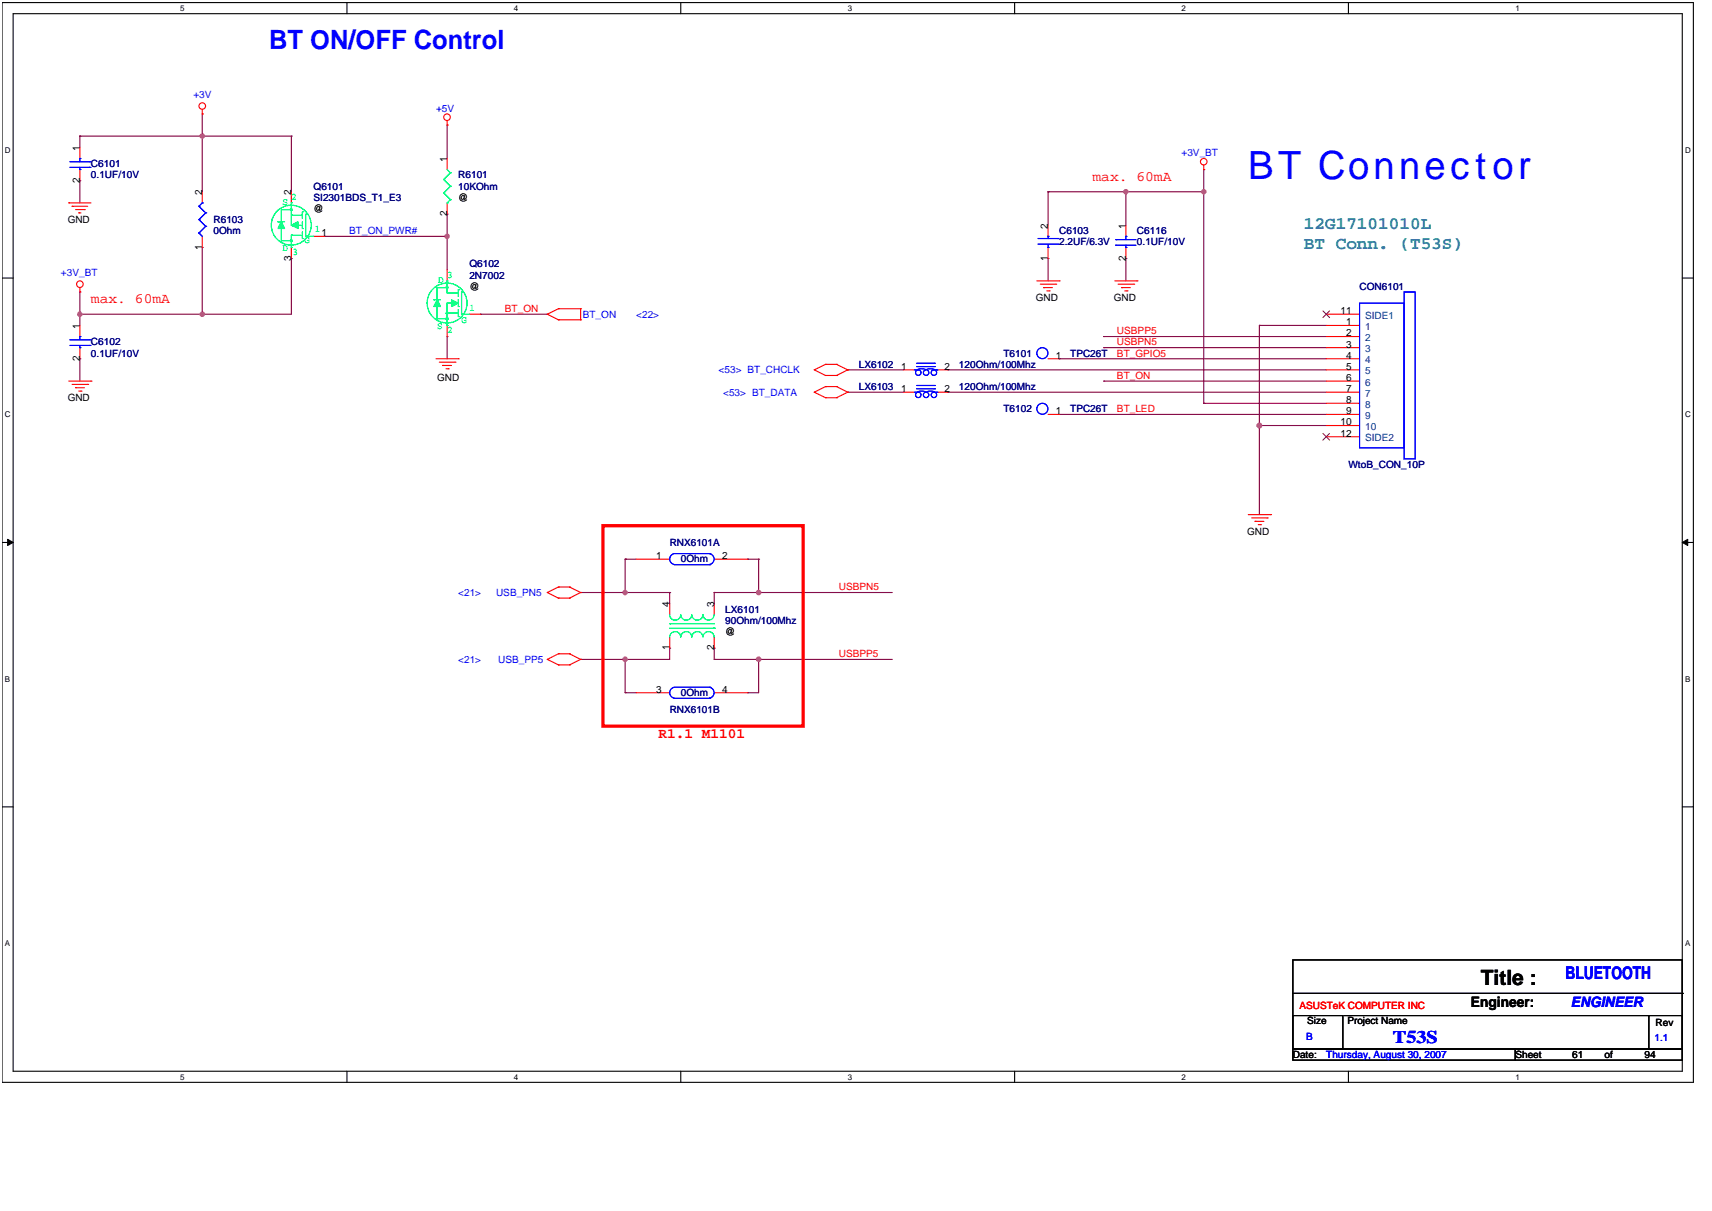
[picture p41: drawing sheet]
<svg xmlns="http://www.w3.org/2000/svg" width="297mm" height="210mm" viewBox="0 0 297 210" stroke-linecap="round" stroke-linejoin="round" font-family="sans-serif">
<defs><g id="words">
<text font-size="6.8" fill="#00f" x="216.5" y="31">BT Connector</text>
<text font-size="4.6" fill="#00f" x="46.7" y="8.6">BT ON/OFF Control</text>
<text font-size="3.7" x="256.9" y="170.8">Title :</text>
<g font-size="3.1" fill="#008080">
<text x="226.2" y="39.7">12G17101010L</text>
<text x="226.2" y="43.2">BT Conn. (T53S)</text>
</g>
<g font-size="3.1" fill="#00f">
<text x="271.6" y="169.8">BLUETOOTH</text>
<text x="241.7" y="180.9">T53S</text>
</g>
<g font-size="2.5" fill="#f00">
<text x="189.5" y="31.4">max. 60mA</text>
<text x="15.8" y="52.6">max. 60mA</text>
<text x="114.3" y="128">R1.1 M1101</text>
</g>
<text font-size="2.5" x="255.2" y="174.6">Engineer:</text>
<text font-size="2.5" fill="#00f" x="272.5" y="174.5">ENGINEER</text>
<g font-size="1.7" fill="#00f">
<text x="33.5" y="17">+3V</text>
<text x="75.6" y="19.4">+5V</text>
<text x="205" y="27.1">+3V_BT</text>
<text x="60.6" y="40.6">BT_ON_PWR#</text>
<text x="10.6" y="47.9">+3V_BT</text>
<text x="101.1" y="55.1">BT_ON</text>
<text x="110.4" y="55.1">&lt;22&gt;</text>
<text x="124.7" y="64.7">&lt;53&gt; BT_CHCLK</text>
<text x="125.4" y="68.6">&lt;53&gt; BT_DATA</text>
<text x="79.5" y="103.3">&lt;21&gt;</text>
<text x="86.1" y="103.3">USB_PN5</text>
<text x="79.5" y="114.9">&lt;21&gt;</text>
<text x="86.4" y="114.9">USB_PP5</text>
<text x="226.6" y="180.4">B</text>
<text x="230.1" y="183.5">Thursday, August 30, 2007</text>
<text x="287" y="180.6">1.1</text>
</g>
<g font-size="1.7">
<text x="13.8" y="26.1" transform="rotate(-90 13.8 26.1)">1</text>
<text x="77.5" y="28" transform="rotate(-90 77.5 28)">1</text>
<text x="13.8" y="31.7" transform="rotate(-90 13.8 31.7)">2</text>
<text x="35.1" y="33.8" transform="rotate(-90 35.1 33.8)">2</text>
<text x="50.5" y="33.8" transform="rotate(-90 50.5 33.8)">2</text>
<text x="79.5" y="34.8">@</text>
<text x="11.7" y="38.7">GND</text>
<text x="54.4" y="36.7">@</text>
<text x="55.7" y="41">1</text>
<text x="77.5" y="37.5" transform="rotate(-90 77.5 37.5)">2</text>
<text x="181.8" y="39.6" transform="rotate(-90 181.8 39.6)">2</text>
<text x="195.3" y="39.6" transform="rotate(-90 195.3 39.6)">1</text>
<text x="35.1" y="43.3" transform="rotate(-90 35.1 43.3)">1</text>
<text x="50.5" y="45.2" transform="rotate(-90 50.5 45.2)">3</text>
<text x="181.8" y="45.2" transform="rotate(-90 181.8 45.2)">1</text>
<text x="195.3" y="45.2" transform="rotate(-90 195.3 45.2)">2</text>
<text x="81.4" y="50.3">@</text>
<text x="179.7" y="52.2">GND</text>
<text x="193.2" y="52.2">GND</text>
<text x="13.8" y="57" transform="rotate(-90 13.8 57)">1</text>
<text x="232.6" y="54.5">11</text>
<text x="233.5" y="56.4">1</text>
<text x="233.5" y="58.3">2</text>
<text x="13.8" y="62.6" transform="rotate(-90 13.8 62.6)">2</text>
<text x="156.3" y="64.1">1</text>
<text x="163.9" y="64.1">2</text>
<text x="183.2" y="62.2">1</text>
<text x="233.5" y="60.3">3</text>
<text x="233.5" y="62.2">4</text>
<text x="233.5" y="64.1">5</text>
<text x="11.7" y="69.6">GND</text>
<text x="75.8" y="66.1">GND</text>
<text x="156.3" y="68">1</text>
<text x="163.9" y="68">2</text>
<text x="183.2" y="71.8">1</text>
<text x="233.5" y="66.1">6</text>
<text x="233.5" y="68">7</text>
<text x="233.5" y="69.9">8</text>
<text x="233.5" y="71.8">9</text>
<text x="232.6" y="73.8">10</text>
<text x="232.6" y="75.7">12</text>
<text x="216.4" y="92.7">GND</text>
<text x="113.8" y="96.9">1</text>
<text x="125.3" y="96.9">2</text>
<text x="116.2" y="105.3" transform="rotate(-90 116.2 105.3)">4</text>
<text x="123.9" y="105.3" transform="rotate(-90 123.9 105.3)">3</text>
<text x="116.2" y="112.8" transform="rotate(-90 116.2 112.8)">1</text>
<text x="123.9" y="112.8" transform="rotate(-90 123.9 112.8)">2</text>
<text x="125.8" y="110.1">@</text>
<text x="113.8" y="120.1">3</text>
<text x="125.3" y="120.1">4</text>
<text x="226.8" y="177.7">Size</text>
<text x="233.7" y="177.7">Project Name</text>
<text x="287.2" y="177.8">Rev</text>
<text x="224.3" y="183.5">Date:</text>
<text x="262.9" y="183.5">Sheet</text>
<text x="272.7" y="183.5">61</text>
<text x="278.3" y="183.5">of</text>
<text x="285.3" y="183.5">94</text>
</g>
<g font-size="1.7" fill="#000080">
<text x="15.8" y="29">C6101</text>
<text x="15.8" y="30.9">0.1UF/10V</text>
<text x="54.4" y="32.9">Q6101</text>
<text x="54.4" y="34.8">SI2301BDS_T1_E3</text>
<text x="79.5" y="30.9">R6101</text>
<text x="79.5" y="32.9">10KOhm</text>
<text x="37" y="38.7">R6103</text>
<text x="37" y="40.6">0Ohm</text>
<text x="183.7" y="40.6">C6103</text>
<text x="197.2" y="40.6">C6116</text>
<text x="81.4" y="46.4">Q6102</text>
<text x="183.7" y="42.5">2.2UF/6.3V</text>
<text x="197.2" y="42.5">0.1UF/10V</text>
<text x="81.4" y="48.3">2N7002</text>
<text x="235.9" y="50.3">CON6101</text>
<text x="15.8" y="59.9">C6102</text>
<text x="15.8" y="61.8">0.1UF/10V</text>
<text x="149" y="63.8">LX6102</text>
<text x="166.4" y="63.8">120Ohm/100Mhz</text>
<text x="174.1" y="61.8">T6101</text>
<text x="185.7" y="61.8">TPC26T</text>
<text x="149" y="67.6">LX6103</text>
<text x="166.4" y="67.6">120Ohm/100Mhz</text>
<text x="174.1" y="71.5">T6102</text>
<text x="185.7" y="71.5">TPC26T</text>
<text x="233.9" y="81.1">WtoB_CON_10P</text>
<text x="116.2" y="94.6">RNX6101A</text>
<text x="118.1" y="97.5">0Ohm</text>
<text x="125.8" y="106.2">LX6101</text>
<text x="125.8" y="108.2">90Ohm/100Mhz</text>
<text x="116.2" y="123.6">RNX6101B</text>
<text x="118.1" y="120.7">0Ohm</text>
</g>
<g font-size="1.7" fill="#00ff80">
<text x="49" y="35.6">S</text>
<text x="50.5" y="34.6">2</text>
<text x="54.6" y="40.2">1</text>
<text x="49" y="43.5">D</text>
<text x="50.7" y="44.3">3</text>
<text x="52.8" y="42.2">G</text>
<text x="76" y="49.1">D</text>
<text x="77.6" y="48.2">3</text>
<text x="81.4" y="53.9">1</text>
<text x="75.8" y="57">S</text>
<text x="77.6" y="57.8">2</text>
<text x="80.1" y="56.1">G</text>
</g>
<g font-size="1.7" fill="#f00">
<text x="87.6" y="54.1">BT_ON</text>
<text x="193.8" y="58">USBPP5</text>
<text x="193.8" y="59.9">USBPN5</text>
<text x="193.8" y="61.8">BT_GPIO5</text>
<text x="193.8" y="65.7">BT_ON</text>
<text x="193.8" y="71.5">BT_LED</text>
<text x="145.5" y="102.4">USBPN5</text>
<text x="145.5" y="114">USBPP5</text>
<text x="225.4" y="174.9">ASUSTeK COMPUTER INC</text>
</g>
<g font-size="1.7" fill="#004080">
<text x="236.8" y="57.2">1</text>
<text x="236.8" y="59.1">2</text>
<text x="236.8" y="55.3">SIDE1</text>
<text x="236.8" y="61.1">3</text>
<text x="236.8" y="63">4</text>
<text x="236.8" y="64.9">5</text>
<text x="236.8" y="66.9">6</text>
<text x="236.8" y="68.8">7</text>
<text x="236.8" y="70.7">8</text>
<text x="236.8" y="72.6">9</text>
<text x="236.8" y="74.6">10</text>
<text x="236.8" y="76.5">SIDE2</text>
</g>
<g font-size="1.4">
<text x="31.2" y="1.9">5</text>
<text x="89.1" y="1.9">4</text>
<text x="147.1" y="1.9">3</text>
<text x="205" y="1.9">2</text>
<text x="262.9" y="1.9">1</text>
<text x=".8" y="26.5">D</text>
<text x="292.3" y="26.5">D</text>
<text x=".8" y="72.4">C</text>
<text x="292.3" y="72.4">C</text>
<text x=".8" y="118.2">B</text>
<text x="292.3" y="118.2">B</text>
<text x=".8" y="164.1">A</text>
<text x="292.3" y="164.1">A</text>
<text x="31.2" y="187.2">5</text>
<text x="89.1" y="187.2">4</text>
<text x="147.1" y="187.2">3</text>
<text x="205" y="187.2">2</text>
<text x="262.9" y="187.2">1</text>
</g>
</g></defs>
<path d="M.4 .4h293.4v187.3h-293.4zM2.3 2.4h289.5v183.4h-289.5z" fill="none" stroke="#000" stroke-width=".19"/>
<g fill="#fff">
<path d="M31.2 .7h.8v1.5h-.8z"/>
<path d="M31.2 186h.8v1.5h-.8z"/>
</g>
<path d="M60.2 .4v2M60.2 185.8v1.9" fill="none" stroke="#000" stroke-width=".19"/>
<g fill="#fff">
<path d="M89.1 .7h.8v1.5h-.8z"/>
<path d="M89.1 186h.8v1.5h-.8z"/>
</g>
<path d="M118.1 .4v2M118.1 185.8v1.9" fill="none" stroke="#000" stroke-width=".19"/>
<g fill="#fff">
<path d="M147.1 .7h.7v1.5h-.7z"/>
<path d="M147.1 186h.7v1.5h-.7z"/>
</g>
<path d="M176 .4v2M176 185.8v1.9" fill="none" stroke="#000" stroke-width=".19"/>
<g fill="#fff">
<path d="M205 .7h.7v1.5h-.7z"/>
<path d="M205 186h.7v1.5h-.7z"/>
</g>
<path d="M233.9 .4v2M233.9 185.8v1.9" fill="none" stroke="#000" stroke-width=".19"/>
<g fill="#fff">
<path d="M262.9 .7h.7v1.5h-.7z"/>
<path d="M262.9 186h.7v1.5h-.7z"/>
<path d="M.8 25.3h1v1.5h-1z"/>
<path d="M292.3 25.3h1v1.5h-1z"/>
<path d="M.8 71.1h1v1.6h-1z"/>
<path d="M292.3 71.1h1v1.6h-1z"/>
</g>
<path d="M.4 48.2h1.9M291.8 48.2h2" fill="none" stroke="#000" stroke-width=".19"/>
<g fill="#fff">
<path d="M.8 117h.9v1.5h-.9z"/>
<path d="M292.3 117h.9v1.5h-.9z"/>
</g>
<path d="M.4 94.1h1.9M291.8 94.1h2" fill="none" stroke="#000" stroke-width=".19"/>
<path d="M1.3 93.5l1 .6-1 .5zM291.8 94.1l1-.6v1.1z" fill="#000"/>
<path d="M1.3 93.5l1 .6-1 .5zM291.8 94.1l1-.6v1.1z" fill="none" stroke="#000" stroke-width=".17"/>
<g fill="#fff">
<path d="M.8 162.8h.9v1.6h-.9z"/>
<path d="M292.3 162.8h.9v1.6h-.9z"/>
</g>
<path d="M.4 139.9h1.9M291.8 139.9h2" fill="none" stroke="#000" stroke-width=".19"/>
<path d="M77.6 41h.1M77.6 41v5.8" fill="none" stroke="#800040" stroke-width=".19"/>
<circle cx="77.6" cy="41" r=".37" fill="#f0f"/>
<circle cx="77.6" cy="41" r=".37" fill="none" stroke="#f0f" stroke-width=".19"/>
<path d="M77.6 21.7h.1M77.6 21.7v5.8M13.9 54.5h.1M13.9 54.5h21.2M56.3 41h.1M56.3 41h21.3M83.3 54.5h.1M83.3 54.5h11.6M13.9 62.2h.1M13.9 62.2v3.9" fill="none" stroke="#800040" stroke-width=".19"/>
<circle cx="35.1" cy="54.5" r=".38" fill="#f0f"/>
<circle cx="35.1" cy="54.5" r=".38" fill="none" stroke="#f0f" stroke-width=".19"/>
<circle cx="13.8" cy="54.5" r=".38" fill="#f0f"/>
<circle cx="13.8" cy="54.5" r=".38" fill="none" stroke="#f0f" stroke-width=".19"/>
<g fill="none" stroke="#800040" stroke-width=".19">
<path d="M13.9 31.3h.1M13.9 23.6h.1M13.9 23.6v1.9M13.9 31.3v3.9M35.1 23.6h.1M35.1 23.6v9.7M35.1 23.6h15.4M50.5 23.6h.1M50.5 23.6v9.7M13.9 54.5h.1M13.9 50.6h.1M13.9 50.6v5.8"/>
<path d="M50.5 44.8h.1M50.5 44.8v9.7"/>
</g>
<circle cx="35.1" cy="23.6" r=".38" fill="#f0f"/>
<circle cx="35.1" cy="23.6" r=".38" fill="none" stroke="#f0f" stroke-width=".19"/>
<path d="M35.1 42.9h.1M35.1 54.5h.1M35.1 42.9v11.6M35.1 54.5h15.4M77.6 58.4h.1M77.6 58.4v3.8M108.5 97h.1M108.5 97v5.7" fill="none" stroke="#800040" stroke-width=".19"/>
<circle cx="108.4" cy="102.7" r=".38" fill="#f0f"/>
<circle cx="108.4" cy="102.7" r=".38" fill="none" stroke="#f0f" stroke-width=".19"/>
<path d="M108.5 114.3h.1M108.5 114.3v5.8M108.5 114.3h7.7" fill="none" stroke="#800040" stroke-width=".19"/>
<circle cx="108.4" cy="114.3" r=".38" fill="#f0f"/>
<circle cx="108.4" cy="114.3" r=".38" fill="none" stroke="#f0f" stroke-width=".19"/>
<g fill="none" stroke="#800040" stroke-width=".19">
<path d="M108.5 97h.1M108.5 97h1.9M131.6 97h.1M131.6 97v5.7M108.5 102.7h.1M108.5 102.7h7.7M116.2 112.4h.1M116.2 102.7h.1M116.2 102.7v2M116.2 112.4v1.9M123.9 102.7h.1M123.9 102.7v2"/>
<path d="M131.6 102.7h.1M131.6 102.7h23.2M108.5 120.1h.1M108.5 120.1h1.9"/>
</g>
<circle cx="131.6" cy="102.7" r=".38" fill="#f0f"/>
<circle cx="131.6" cy="102.7" r=".38" fill="none" stroke="#f0f" stroke-width=".19"/>
<path d="M131.6 114.3h.1M131.6 114.3h23.2" fill="none" stroke="#800040" stroke-width=".19"/>
<circle cx="131.6" cy="114.3" r=".38" fill="#f0f"/>
<circle cx="131.6" cy="114.3" r=".38" fill="none" stroke="#f0f" stroke-width=".19"/>
<g fill="none" stroke="#800040" stroke-width=".19">
<path d="M35.1 19.8h.1M35.1 19.8v3.8h-21.2M13.9 23.6h.1M77.6 37.1h.1M77.6 37.1v3.9M208.8 33.3h.1M208.8 33.3v36.6M183.7 62.2h.1M183.7 62.2h46.4M129.7 97h.1M129.7 97h1.9M100.7 102.7h.1"/>
<path d="M100.7 114.3h.1M100.7 102.7h7.8M100.7 114.3h7.8M123.9 112.4h.1M123.9 102.7h.1M123.9 114.3h.1M123.9 112.4v1.9M123.9 102.7h7.7M123.9 114.3h7.7M131.6 114.3h.1M131.6 114.3v5.8h-1.9M129.7 120.1h.1"/>
</g>
<circle cx="208.8" cy="33.2" r=".38" fill="#f0f"/>
<circle cx="208.8" cy="33.2" r=".38" fill="none" stroke="#f0f" stroke-width=".19"/>
<path d="M181.8 33.3h.1M181.8 33.3h27M195.3 33.3h.1" fill="none" stroke="#800040" stroke-width=".19"/>
<circle cx="195.3" cy="33.2" r=".37" fill="#f0f"/>
<circle cx="195.3" cy="33.2" r=".37" fill="none" stroke="#f0f" stroke-width=".19"/>
<path d="M208.8 29.4h.1M208.8 29.4v3.9M164.4 68h.1M164.4 64.1h.1M164.4 68h65.7M164.4 64.1h65.7M218.5 73.8h.1M218.5 73.8h11.6" fill="none" stroke="#800040" stroke-width=".19"/>
<circle cx="218.5" cy="73.8" r=".38" fill="#f0f"/>
<circle cx="218.5" cy="73.8" r=".38" fill="none" stroke="#f0f" stroke-width=".19"/>
<g fill="none" stroke="#800040" stroke-width=".19">
<path d="M181.8 33.3h.1M181.8 33.3v5.8M195.3 33.3h.1M195.3 33.3v5.8M181.8 44.8h.1M181.8 44.8v3.9M191.5 58.4h.1M191.5 58.4h38.6M218.5 56.4h.1M218.5 56.4v17.4M147.1 64.1h.1M147.1 68h.1"/>
<path d="M147.1 64.1h9.6M147.1 68h9.6M183.7 71.9h.1M183.7 71.9h46.4M191.5 66.1h.1M191.5 66.1h38.6M208.8 69.9h.1M208.8 69.9h21.3"/>
</g>
<circle cx="218.5" cy="73.8" r=".38" fill="#f0f"/>
<circle cx="218.5" cy="73.8" r=".38" fill="none" stroke="#f0f" stroke-width=".19"/>
<path d="M195.3 44.8h.1M195.3 44.8v3.9M218.5 56.4h.1M218.5 56.4h11.6M191.5 60.3h.1M191.5 60.3h38.6M218.5 73.8h.1M218.5 73.8v15.4" fill="none" stroke="#800040" stroke-width=".19"/>
<circle cx="218.5" cy="73.8" r=".38" fill="#f0f"/>
<circle cx="218.5" cy="73.8" r=".38" fill="none" stroke="#f0f" stroke-width=".19"/>
<g fill="none" stroke="#f00" stroke-width=".19">
<path d="M35.1 19.8h.1M35.1 19v.8M11.9 35.2h.1M11.9 35.2h3.9M12.5 35.8h.1M12.5 35.8h2.7M13.1 36.3h1.5M13.7 36.9h.1M13.7 36.9h.3M14.6 36.3h.1M50.5 33.3v1.9M77.6 21.7h.1"/>
<path d="M77.6 20.9v.8M181.8 39.1v1.9M195.3 39.1v1.9M208.8 29.4h.1M208.8 28.6v.8M13.9 50.6h.1M13.9 49.9v.7M50.5 42.9v1.9M54.4 41h1.9M94.9 54.5h.1M94.9 54.5l2 1M96.9 55.5h.1"/>
<path d="M96.9 53.5h.1M96.9 55.5h3.8M96.9 53.5l-2 1M96.9 53.5h3.8M100.7 53.5h.1M100.7 55.5h.1M100.7 53.5v2M179.9 48.7h3.8M180.5 49.3h2.6M181 49.9h.1M181 49.9h1.6M181.6 50.4h.4"/>
<path d="M181.8 42.9v1.9M182 50.4h.1M183.1 49.3h.1M183.7 48.7h.1M193.4 48.7h3.8M194 49.3h2.7M194.6 49.9h.1M194.6 49.9h1.5M195.1 50.4h.4M195.3 42.9v1.9M195.5 50.4h.1M196.7 49.3h.1"/>
<path d="M197.2 48.7h.1M230.1 56.4h5.8M230.1 58.4h5.8M230.1 54.5h5.8M11.9 66.1h3.9M12.5 66.7h2.7M13.1 67.2h.1M13.1 67.2h1.5M13.7 67.8h.3M14 67.8h.1M15.2 66.7h.1M15.8 66.1h.1"/>
<path d="M75.6 62.2h3.9M76.2 62.8h2.7M76.8 63.4h.1M76.8 63.4h1.5M77.4 63.9h.4M77.8 63.9h.1M78.9 62.8h.1M79.5 62.2h.1M141.3 64.1h.1M141.3 68h.1M141.3 64.1l1.9 1M141.3 68l1.9 1"/>
<path d="M143.2 63.2h.1M143.2 65.1h.1M143.2 67h.1M143.2 69h.1M143.2 63.2l-1.9 .9M143.2 63.2h1.9M143.2 65.1h1.9M143.2 67l-1.9 1M143.2 67h1.9M143.2 69h1.9M145.1 63.2h.1M145.1 65.1h.1"/>
<path d="M145.1 67h.1M145.1 69h.1M145.1 63.2l2 .9M145.1 67l2 1M147.1 64.1h.1M147.1 68h.1M147.1 64.1l-2 1M147.1 68l-2 1M156.7 64.1h1.9M162.5 64.1h1.9M181.8 62.2h1.9M230.1 62.2h5.8"/>
<path d="M230.1 66.1h5.8M230.1 60.3h5.8M230.1 64.1h5.8M230.1 68h5.8M230.1 69.9h5.8M230.1 71.9h5.8M230.1 73.8h5.8M230.1 75.7h5.8M110.4 97h5.8M123.9 97h5.8M216.5 89.2h3.9M217.1 89.8h2.7"/>
<path d="M217.7 90.4h.1M217.7 90.4h1.6M218.3 91h.4M218.7 91h.1M219.8 89.8h.1M220.4 89.2h.1M94.9 102.7h.1M94.9 114.3h.1M94.9 102.7l2 1M94.9 114.3l2 1M96.9 101.8h.1M96.9 103.7h.1"/>
<path d="M96.9 115.3h.1M96.9 113.4h.1M96.9 101.8h1.9M96.9 101.8l-2 .9M96.9 103.7h1.9M96.9 115.3h1.9M96.9 113.4l-2 .9M96.9 113.4h1.9M98.8 101.8h.1M98.8 103.7h.1M98.8 115.3h.1M98.8 113.4h.1"/>
<path d="M98.8 101.8l1.9 .9M98.8 113.4l1.9 .9M100.7 102.7h.1M100.7 114.3h.1M100.7 102.7l-1.9 1M100.7 114.3l-1.9 1M116.2 104.7v1.9M116.2 110.5v1.9M123.9 104.7v1.9M123.9 110.5v1.9M110.4 120.1h5.8M123.9 120.1h5.8"/>
<circle cx="35.1" cy="18.4" r=".57"/>
<circle cx="77.5" cy="20.3" r=".57"/>
<circle cx="208.8" cy="28" r=".57"/>
<circle cx="13.9" cy="49.3" r=".57"/>
</g>
<path d="M224.3 166.5h67.5v15.4h-67.5zM224.3 176.1h8.7v5.8h-8.7zM224.3 172.3h67.5M233.2 176.1h52.8M286 176.1h5.8v5.8h-5.8zM286 176.1h.1M291.8 172.3h.1M224.3 181.9h38.6v1.9h-38.6zM262.9 181.9h28.9v1.9h-28.9z" fill="none" stroke="#000" stroke-width=".19"/>
<path d="M104.6 91.2h34.7v34.7h-34.7z" fill="none" stroke="#f00" stroke-width=".57"/>
<g fill="none" stroke="#00f" stroke-width=".19">
<path d="M180.1 42.3h3.5M180.1 41.4h3.5M181.8 42.9h.1M181.8 41h.1M181.8 41v.4M181.8 42.3v.6M183.6 42.3h.1M183.6 41.4h.1M193.6 41.6h.1M193.6 42.5h.1M193.6 41.6h3.5M193.6 42.5h3.5"/>
<path d="M195.3 41h.1M195.3 42.9h.1M195.3 41v.6M195.3 42.5v.4M235.9 52.6h7.7v25.1h-7.7zM243.6 50.6h1.9v29h-1.9zM158.6 64.1h.6M159 63.6h3.1M159 63h3.1M159.2 64.1l.7-.2 .7 .2M159.2 64.1h.1M160.7 64.1l.7-.2 .7 .2"/>
<path d="M161.9 64.1h.6M162.1 63.6h.1M162.1 63h.1M162.5 64.1h.1M116.9 96a.95 .95 0 0 0-.7 1 .95 .95 0 0 0 .7 .9M116.9 97.9h6.2M116.9 96h6.2M123.1 97.9h.1M123.1 96h.1M123.1 96a.95 .95 0 0 1 .8 1 .95 .95 0 0 1-.8 .9M116.9 119.2a.95 .95 0 0 0-.7 .9 .95 .95 0 0 0 .7 1M116.9 119.2h6.2"/>
<path d="M123.1 119.2h.1M123.1 119.2a.95 .95 0 0 1 .8 .9 .95 .95 0 0 1-.8 1M116.9 121.1h6.2M123.1 121.1h.1"/>
<circle cx="159.3" cy="64.6" r=".48"/>
<circle cx="160.7" cy="64.6" r=".48"/>
<circle cx="162" cy="64.6" r=".48"/>
<circle cx="180.8" cy="61.2" r=".96"/>
</g>
<path d="M229.5 53.9l1.2 1.2M230.6 53.9l-1.1 1.2M229.5 75.2l1.2 1.1M230.6 75.2l-1.1 1.1" fill="none" stroke="#804000" stroke-width=".17"/>
<g fill="none" stroke="#00ff80" stroke-width=".19">
<path d="M48.2 38.5h.1M48.2 38.5h1.2M48.8 36.3h.1M48.8 36.3h1.7M48.8 36.3v5.4M50.5 37.3h.1M50.5 35.2h.1M50.5 39.1h.1M50.5 37.3h2M50.5 35.2v3.9M50.5 39.1h2M52.5 39.6h.1"/>
<path d="M52.5 36.7h.1M52.5 36.7v1.2M52.5 38.5v1.1M53.1 37.1h.1M53.1 37.1v3.9M48.8 41.7h.1M48.8 41.7h1.7M50.5 40.8h.1M50.5 42.9h.1M50.5 41.7h.1M50.5 40.8v2.1M50.5 40.8h2"/>
<path d="M52.5 41.4h.1M52.5 40.2v1.2M53.1 41h.1M53.1 41h1.3M116.2 108.2h.1M116.2 110.5a.95 .95 0 0 1 .9-1 .95 .95 0 0 1 1 1 .99 .99 0 0 1 1-1 .95 .95 0 0 1 .9 1M116.2 106.6a.95 .95 0 0 0 .9 1 .95 .95 0 0 0 1-1 .99 .99 0 0 0 1 1 .95 .95 0 0 0 .9-1M116.2 108.9h7.7M116.2 108.2h7.7M120 110.5a.95 .95 0 0 1 1-1 .95 .95 0 0 1 .9 1M120 106.6a.95 .95 0 0 0 1 1 .95 .95 0 0 0 .9-1M122 110.5a.96 .96 0 0 1 .9-1 .96 .96 0 0 1 1 1"/>
<path d="M122 106.6a.96 .96 0 0 0 .9 1 .96 .96 0 0 0 1-1M123.9 108.9h.1"/>
<circle cx="50.5" cy="39" r="3.5"/>
</g>
<circle cx="50.5" cy="36.3" r=".18" fill="#00ff80"/>
<circle cx="50.5" cy="36.3" r=".18" fill="none" stroke="#00ff80" stroke-width=".19"/>
<circle cx="50.5" cy="41.7" r=".19" fill="#00ff80"/>
<circle cx="50.5" cy="41.7" r=".19" fill="none" stroke="#00ff80" stroke-width=".19"/>
<path d="M48.8 38.5l.6 1.1h-1.2z" fill-rule="evenodd" fill="#00ff80"/>
<path d="M48.8 38.5l.6 1.1h-1.2z" fill="none" stroke="#00ff80" stroke-width=".19"/>
<path d="M50.5 39.1l1.2-.6v1.1z" fill-rule="evenodd" fill="#00ff80"/>
<g fill="none" stroke="#00ff80" stroke-width=".19">
<path d="M48.2 38.5h.1M48.2 38.5h1.2M48.8 36.3h.1M48.8 36.3h1.7M48.8 36.3v5.4M50.5 39.1l1.2-.6v1.1zM50.5 37.3h.1M50.5 35.2h.1M50.5 39.1h.1M50.5 37.3h2M50.5 35.2v3.9M50.5 39.1h2"/>
<path d="M52.5 39.6h.1M52.5 36.7h.1M52.5 36.7v1.2M52.5 38.5v1.1M53.1 37.1h.1M53.1 37.1v3.9M48.8 41.7h.1M48.8 41.7h1.7M50.5 40.8h.1M50.5 42.9h.1M50.5 41.7h.1M50.5 40.8v2.1"/>
<path d="M50.5 40.8h2M52.5 41.4h.1M52.5 40.2v1.2M53.1 41h.1M53.1 41h1.3"/>
<circle cx="50.5" cy="39" r="3.5"/>
</g>
<circle cx="50.5" cy="36.3" r=".18" fill="#00ff80"/>
<circle cx="50.5" cy="36.3" r=".18" fill="none" stroke="#00ff80" stroke-width=".19"/>
<circle cx="50.5" cy="41.7" r=".19" fill="#00ff80"/>
<circle cx="50.5" cy="41.7" r=".19" fill="none" stroke="#00ff80" stroke-width=".19"/>
<path d="M48.8 38.5l.6 1.1h-1.2z" fill-rule="evenodd" fill="#00ff80"/>
<path d="M48.8 38.5l.6 1.1h-1.2z" fill="none" stroke="#00ff80" stroke-width=".19"/>
<path d="M50.5 39.1l1.2-.6v1.1z" fill-rule="evenodd" fill="#00ff80"/>
<g fill="none" stroke="#00ff80" stroke-width=".19">
<path d="M50.5 39.1l1.2-.6v1.1zM75.2 52h.1M75.2 52h1.2M75.8 49.9h.1M75.8 55.3h.1M75.8 49.9h1.8M75.8 49.9v5.4M75.8 55.3h1.8M77.6 50.8h.1M77.6 48.7h.1M77.6 54.3h.1M77.6 56.4h.1"/>
<path d="M77.6 52.6h.1M77.6 55.3h.1M77.6 50.8h1.9M77.6 48.7v2.1M77.6 52.6v3.8M77.6 54.3h1.9M77.6 52.6h1.9M79.5 53.2h.1M79.5 50.3h.1M79.5 54.9h.1M79.5 50.3v1.1M79.5 52v1.2"/>
<path d="M79.5 53.7v1.2M80.1 54.5h.1M80.1 50.6h.1M80.1 54.5h1.3M80.1 50.6v3.9"/>
<circle cx="77.6" cy="52.5" r="3.5"/>
</g>
<path d="M35.1 33.3v1.9M35.1 41v1.9M77.6 46.8v1.9M77.6 56.4v2M81.4 54.5h1.9" fill="none" stroke="#f00" stroke-width=".19"/>
<path d="M34.5 35.8h.1M34.5 38.1h.1M34.5 35.8l1.2 1.1M34.5 38.1l1.2 1.1M35.1 35.2h.1M35.1 35.2l-.6 .6M35.7 36.9h.1M35.7 39.2h.1M35.7 36.9l-1.2 1.2M35.7 39.2l-1.2 1.2M34.5 40.4h.1M34.5 40.4l.6 .6" fill="none" stroke="#00f" stroke-width=".19"/>
<circle cx="77.6" cy="49.8" r=".19" fill="#00ff80"/>
<circle cx="77.6" cy="49.8" r=".19" fill="none" stroke="#00ff80" stroke-width=".19"/>
<circle cx="77.6" cy="54.3" r=".18" fill="#00ff80"/>
<circle cx="77.6" cy="54.3" r=".18" fill="none" stroke="#00ff80" stroke-width=".19"/>
<circle cx="77.6" cy="55.3" r=".18" fill="#00ff80"/>
<circle cx="77.6" cy="55.3" r=".18" fill="none" stroke="#00ff80" stroke-width=".19"/>
<path d="M75.8 52l.6 1.2h-1.2z" fill-rule="evenodd" fill="#00ff80"/>
<path d="M75.8 52l.6 1.2h-1.2z" fill="none" stroke="#00ff80" stroke-width=".19"/>
<path d="M78.3 52l1.2 .6-1.2 .6z" fill-rule="evenodd" fill="#00ff80"/>
<g fill="none" stroke="#00ff80" stroke-width=".19">
<path d="M75.2 52h.1M75.2 52h1.2M75.8 49.9h.1M75.8 55.3h.1M75.8 49.9h1.8M75.8 49.9v5.4M75.8 55.3h1.8M77.6 50.8h.1M77.6 48.7h.1M77.6 54.3h.1M77.6 56.4h.1M77.6 52.6h.1"/>
<path d="M77.6 55.3h.1M77.6 50.8h1.9M77.6 48.7v2.1M77.6 52.6v3.8M77.6 54.3h1.9M77.6 52.6h1.9M78.3 52l1.2 .6-1.2 .6zM79.5 53.2h.1M79.5 50.3h.1M79.5 54.9h.1M79.5 50.3v1.1M79.5 52v1.2"/>
<path d="M79.5 53.7v1.2M80.1 54.5h.1M80.1 50.6h.1M80.1 54.5h1.3M80.1 50.6v3.9"/>
<circle cx="77.6" cy="52.5" r="3.5"/>
</g>
<circle cx="77.6" cy="49.8" r=".19" fill="#00ff80"/>
<circle cx="77.6" cy="49.8" r=".19" fill="none" stroke="#00ff80" stroke-width=".19"/>
<circle cx="77.6" cy="54.3" r=".18" fill="#00ff80"/>
<circle cx="77.6" cy="54.3" r=".18" fill="none" stroke="#00ff80" stroke-width=".19"/>
<circle cx="77.6" cy="55.3" r=".18" fill="#00ff80"/>
<circle cx="77.6" cy="55.3" r=".18" fill="none" stroke="#00ff80" stroke-width=".19"/>
<path d="M75.8 52l.6 1.2h-1.2z" fill-rule="evenodd" fill="#00ff80"/>
<path d="M75.8 52l.6 1.2h-1.2z" fill="none" stroke="#00ff80" stroke-width=".19"/>
<path d="M78.3 52l1.2 .6-1.2 .6z" fill-rule="evenodd" fill="#00ff80"/>
<g fill="none" stroke="#00ff80" stroke-width=".19">
<path d="M77 33.4h.1M77 31.1h.1M77 33.4l1.1 1.2M77 31.1l1.1 1.2M77.6 35.2h.1M77.6 29.4l.5 .6M78.1 34.6h.1M78.1 30h.1M78.1 32.3h.1M78.1 34.6l-.5 .6M78.1 32.3l-1.1 1.1M78.1 30l-1.1 1.1"/>
<path d="M78.3 52l1.2 .6-1.2 .6z"/>
</g>
<path d="M13.9 25.5v2M13.9 29.4v1.9M77.6 27.5v1.9M77.6 35.2v1.9M13.9 56.4v2M13.9 60.3v1.9M156.7 68h1.9M162.5 68h1.9M181.8 71.9h1.9" fill="none" stroke="#f00" stroke-width=".19"/>
<g fill="none" stroke="#00f" stroke-width=".19">
<path d="M12.1 28h3.5M12.1 29h3.5M13.9 27.5h.1M13.9 29.4h.1M13.9 27.5v.5M13.9 29v.4M15.6 28h.1M15.6 29h.1M12.1 58.9h3.5M12.1 59.9h3.5M13.9 58.4h.1M13.9 58.4v.5"/>
<path d="M13.9 59.9v.4M15.6 58.9h.1M15.6 59.9h.1M13.9 60.3h.1M158.6 68h.6M159 67.4h3.1M159 66.8h3.1M159.2 67.9l.7-.1 .7 .1M159.2 68h.1M160.7 67.9l.7-.1 .7 .1M161.9 68h.6M162.1 67.4h.1"/>
<path d="M162.1 66.8h.1M162.5 68h.1"/>
<circle cx="159.3" cy="68.5" r=".47"/>
<circle cx="160.7" cy="68.5" r=".47"/>
<circle cx="162" cy="68.5" r=".47"/>
<circle cx="180.8" cy="70.9" r=".96"/>
</g>
<circle cx="77.6" cy="41" r=".37" fill="#f0f"/>
<circle cx="77.6" cy="41" r=".37" fill="none" stroke="#f0f" stroke-width=".19"/>
<circle cx="35.1" cy="54.5" r=".38" fill="#f0f"/>
<circle cx="35.1" cy="54.5" r=".38" fill="none" stroke="#f0f" stroke-width=".19"/>
<circle cx="13.8" cy="54.5" r=".38" fill="#f0f"/>
<circle cx="13.8" cy="54.5" r=".38" fill="none" stroke="#f0f" stroke-width=".19"/>
<circle cx="35.1" cy="23.6" r=".38" fill="#f0f"/>
<circle cx="35.1" cy="23.6" r=".38" fill="none" stroke="#f0f" stroke-width=".19"/>
<circle cx="108.4" cy="102.7" r=".38" fill="#f0f"/>
<circle cx="108.4" cy="102.7" r=".38" fill="none" stroke="#f0f" stroke-width=".19"/>
<circle cx="108.4" cy="114.3" r=".38" fill="#f0f"/>
<circle cx="108.4" cy="114.3" r=".38" fill="none" stroke="#f0f" stroke-width=".19"/>
<circle cx="131.6" cy="102.7" r=".38" fill="#f0f"/>
<circle cx="131.6" cy="102.7" r=".38" fill="none" stroke="#f0f" stroke-width=".19"/>
<circle cx="131.6" cy="114.3" r=".38" fill="#f0f"/>
<circle cx="131.6" cy="114.3" r=".38" fill="none" stroke="#f0f" stroke-width=".19"/>
<circle cx="208.8" cy="33.2" r=".38" fill="#f0f"/>
<circle cx="208.8" cy="33.2" r=".38" fill="none" stroke="#f0f" stroke-width=".19"/>
<circle cx="195.3" cy="33.2" r=".37" fill="#f0f"/>
<circle cx="195.3" cy="33.2" r=".37" fill="none" stroke="#f0f" stroke-width=".19"/>
<circle cx="218.5" cy="73.8" r=".38" fill="#f0f"/>
<circle cx="218.5" cy="73.8" r=".38" fill="none" stroke="#f0f" stroke-width=".19"/>
<circle cx="218.5" cy="73.8" r=".38" fill="#f0f"/>
<circle cx="218.5" cy="73.8" r=".38" fill="none" stroke="#f0f" stroke-width=".19"/>
<circle cx="218.5" cy="73.8" r=".38" fill="#f0f"/>
<circle cx="218.5" cy="73.8" r=".38" fill="none" stroke="#f0f" stroke-width=".19"/>
<use href="#words"/>
</svg>
